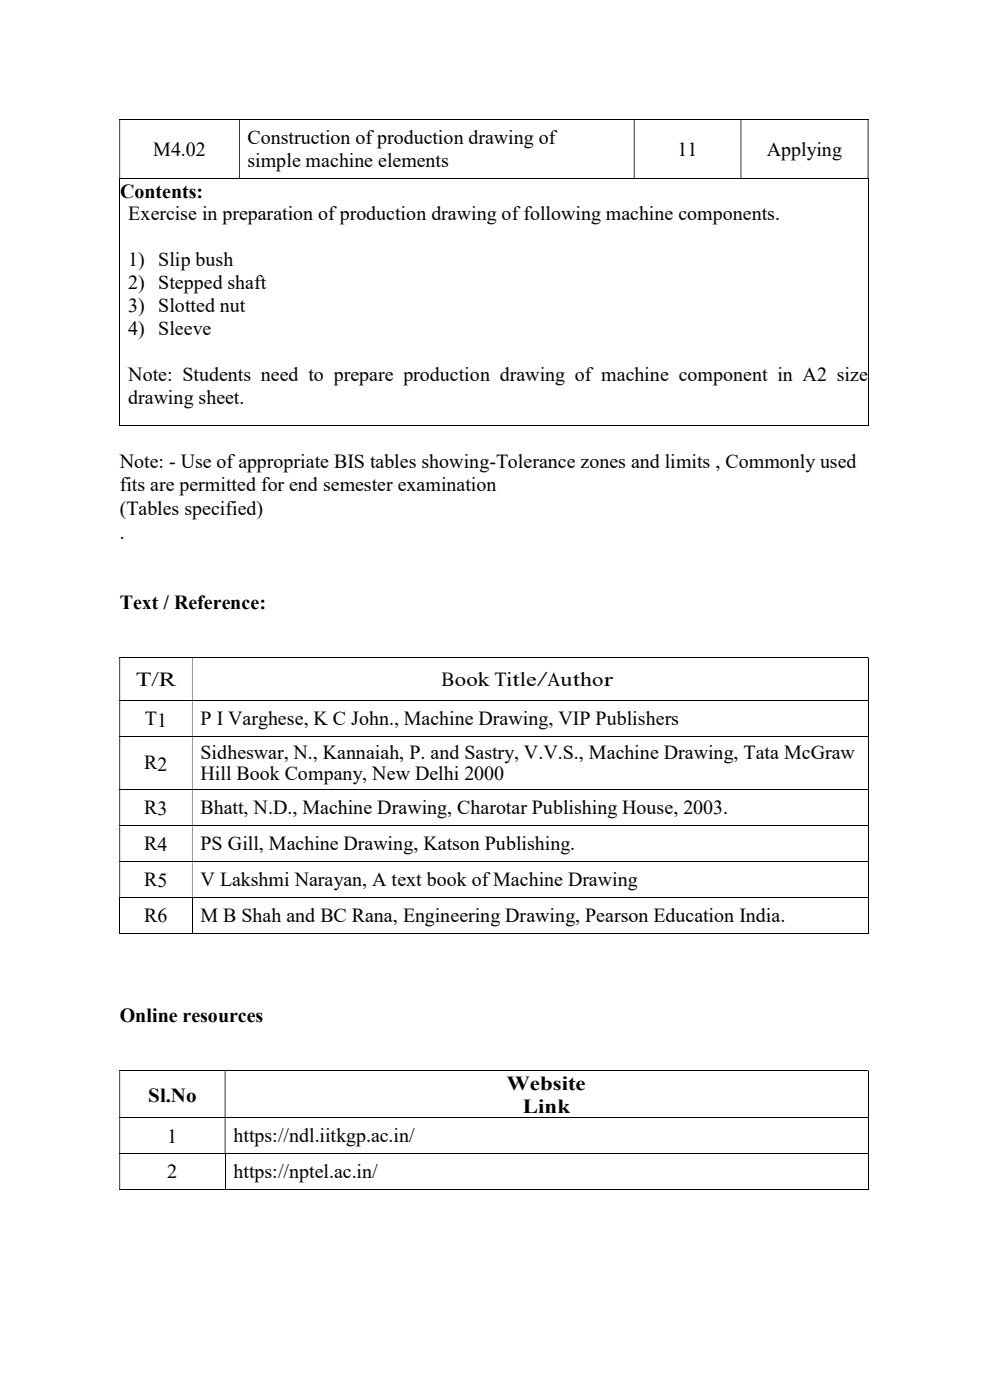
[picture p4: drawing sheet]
<svg xmlns="http://www.w3.org/2000/svg" width="210mm" height="297mm" viewBox="0 0 210 297" stroke-linecap="round" stroke-linejoin="round" font-family="sans-serif">
<defs><g id="words">
<g font-size="4.2">
<text x="32.5" y="33.1">M4.02</text>
<text x="52.5" y="30.6">Construction of production drawing of</text>
<text x="52.5" y="35.5">simple machine elements</text>
<text x="143.7" y="33.1">11</text>
<text x="162.6" y="33.1">Applying</text>
<text x="25.5" y="42">Contents:</text>
<text x="27.2" y="46.7">Exercise in preparation of production drawing of following machine components.</text>
<text x="27.2" y="56.5">1) Slip bush</text>
<text x="27.2" y="61.3">2) Stepped shaft</text>
<text x="27.2" y="66.2">3) Slotted nut</text>
<text x="27.2" y="71.1">4) Sleeve</text>
<text x="27.2" y="80.8">Note: Students need to prepare production drawing of machine component in A2 size</text>
<text x="27.2" y="85.7">drawing sheet.</text>
<text x="25.4" y="99.4">Note: - Use of appropriate BIS tables showing-Tolerance zones and limits , Commonly used</text>
<text x="25.4" y="104.2">fits are permitted for end semester examination</text>
<text x="25.4" y="109.3">(Tables specified)</text>
<text x="25.4" y="114.3">.</text>
<text x="25.4" y="129.2">Text / Reference:</text>
<text x="28.8" y="145.5">T/R</text>
<text x="93.7" y="145.5">Book Title/Author</text>
<text x="30.7" y="153.8">T1</text>
<text x="42.5" y="153.8">P I Varghese, K C John., Machine Drawing, VIP Publishers</text>
<text x="42.5" y="161.1">Sidheswar, N., Kannaiah, P. and Sastry, V.V.S., Machine Drawing, Tata McGraw</text>
<text x="30.6" y="163.2">R2</text>
<text x="42.5" y="165.4">Hill Book Company, New Delhi 2000</text>
<text x="30.6" y="172.6">R3</text>
<text x="42.5" y="172.7">Bhatt, N.D., Machine Drawing, Charotar Publishing House, 2003.</text>
<text x="30.6" y="180.3">R4</text>
<text x="42.5" y="180.3">PS Gill, Machine Drawing, Katson Publishing.</text>
<text x="30.6" y="187.9">R5</text>
<text x="42.5" y="188">V Lakshmi Narayan, A text book of Machine Drawing</text>
<text x="30.6" y="195.7">R6</text>
<text x="42.5" y="195.6">M B Shah and BC Rana, Engineering Drawing, Pearson Education India.</text>
<text x="25.4" y="216.9">Online resources</text>
<text x="31.5" y="233.7">Sl.No</text>
<text x="107.5" y="231.3">Website</text>
<text x="110.9" y="236.1">Link</text>
<text x="35.5" y="242.4">1</text>
<text x="49.5" y="242.3">https://ndl.iitkgp.ac.in/</text>
<text x="35.5" y="250">2</text>
<text x="49.5" y="249.9">https://nptel.ac.in/</text>
</g>
</g></defs>
<g fill="none" stroke="#000" stroke-width=".21">
<path d="M25.3 25.4h158.9M25.3 38h158.8M25.4 38.1v52.2M184.1 38.1v52.2M25.3 90.2h158.8M25.3 139.5h158.8M184.1 139.6v9M25.3 148.7h158.8M25.3 156.3h158.8M184.1 148.8v7.4M184.1 156.4v11.1M25.3 167.6h158.8"/>
<path d="M25.3 175.2h158.8M184.1 167.6v7.5M184.1 175.3v7.5M25.3 182.8h158.8M25.3 190.5h158.8M25.3 198.1h158.8M25.4 190.5v7.7M40.8 190.5v7.5M184.1 182.9v7.5M184.1 190.5v7.7M25.3 227.2h158.8M25.3 237.2h158.8"/>
<path d="M184.1 227.2v9.9M184.1 237.2v7.5M25.3 244.7h158.8M25.3 252.3h158.8M47.8 244.8v7.5M184.1 244.8v7.6"/>
</g>
<g fill="#000">
<path d="M25.3 25.5h.2v12.4h-.2zM50.7 25.5h.2v12.4h-.2zM134.5 25.5h.1v12.4h-.1zM157.1 25.5h.2v12.4h-.2zM184.1 25.5h.1v12.4h-.1z" fill-rule="evenodd"/>
<path d="M184.1 139.4h.1v.2h-.1zM25.3 139.6h.2v9h-.2zM40.7 139.6l.1 9z" fill-rule="evenodd"/>
<path d="M184.1 148.6h.1v.2h-.1zM25.3 148.8h.2v7.4h-.2zM40.7 148.8l.1 7.4z" fill-rule="evenodd"/>
<path d="M184.1 156.2h.1v.2h-.1zM25.3 156.4h.2v11.1h-.2zM40.7 156.4l.1 11.1z" fill-rule="evenodd"/>
<path d="M184.1 167.5l.1 .1zM25.3 167.6h.2v7.5h-.2zM40.7 167.6l.1 7.5z" fill-rule="evenodd"/>
<path d="M184.1 175.1h.1v.2h-.1zM25.3 175.3h.2v7.5h-.2zM40.7 175.3l.1 7.5z" fill-rule="evenodd"/>
<path d="M184.1 182.8h.1v.1h-.1zM25.3 182.9h.2v7.5h-.2zM40.7 182.9l.1 7.5z" fill-rule="evenodd"/>
<path d="M184.1 227.1h.1v.1h-.1zM25.3 227.2h.2v9.9h-.2zM47.7 227.2h.1v9.9h-.1z" fill-rule="evenodd"/>
<path d="M184.1 237.1h.1v.1h-.1zM25.3 237.2h.2v7.5h-.2zM47.7 237.2h.1v7.5h-.1z" fill-rule="evenodd"/>
<path d="M184.1 244.7l.1 .1zM25.3 244.8h.2v7.5h-.2z" fill-rule="evenodd"/>
</g>
<path d="M184.1 37.9h.1v.2h-.1zM184.1 90.1h.1v.2h-.1zM184.1 190.4h.1v.1h-.1zM184.1 198h.1v.2h-.1z" fill="#000"/>
<use href="#words"/>
</svg>
